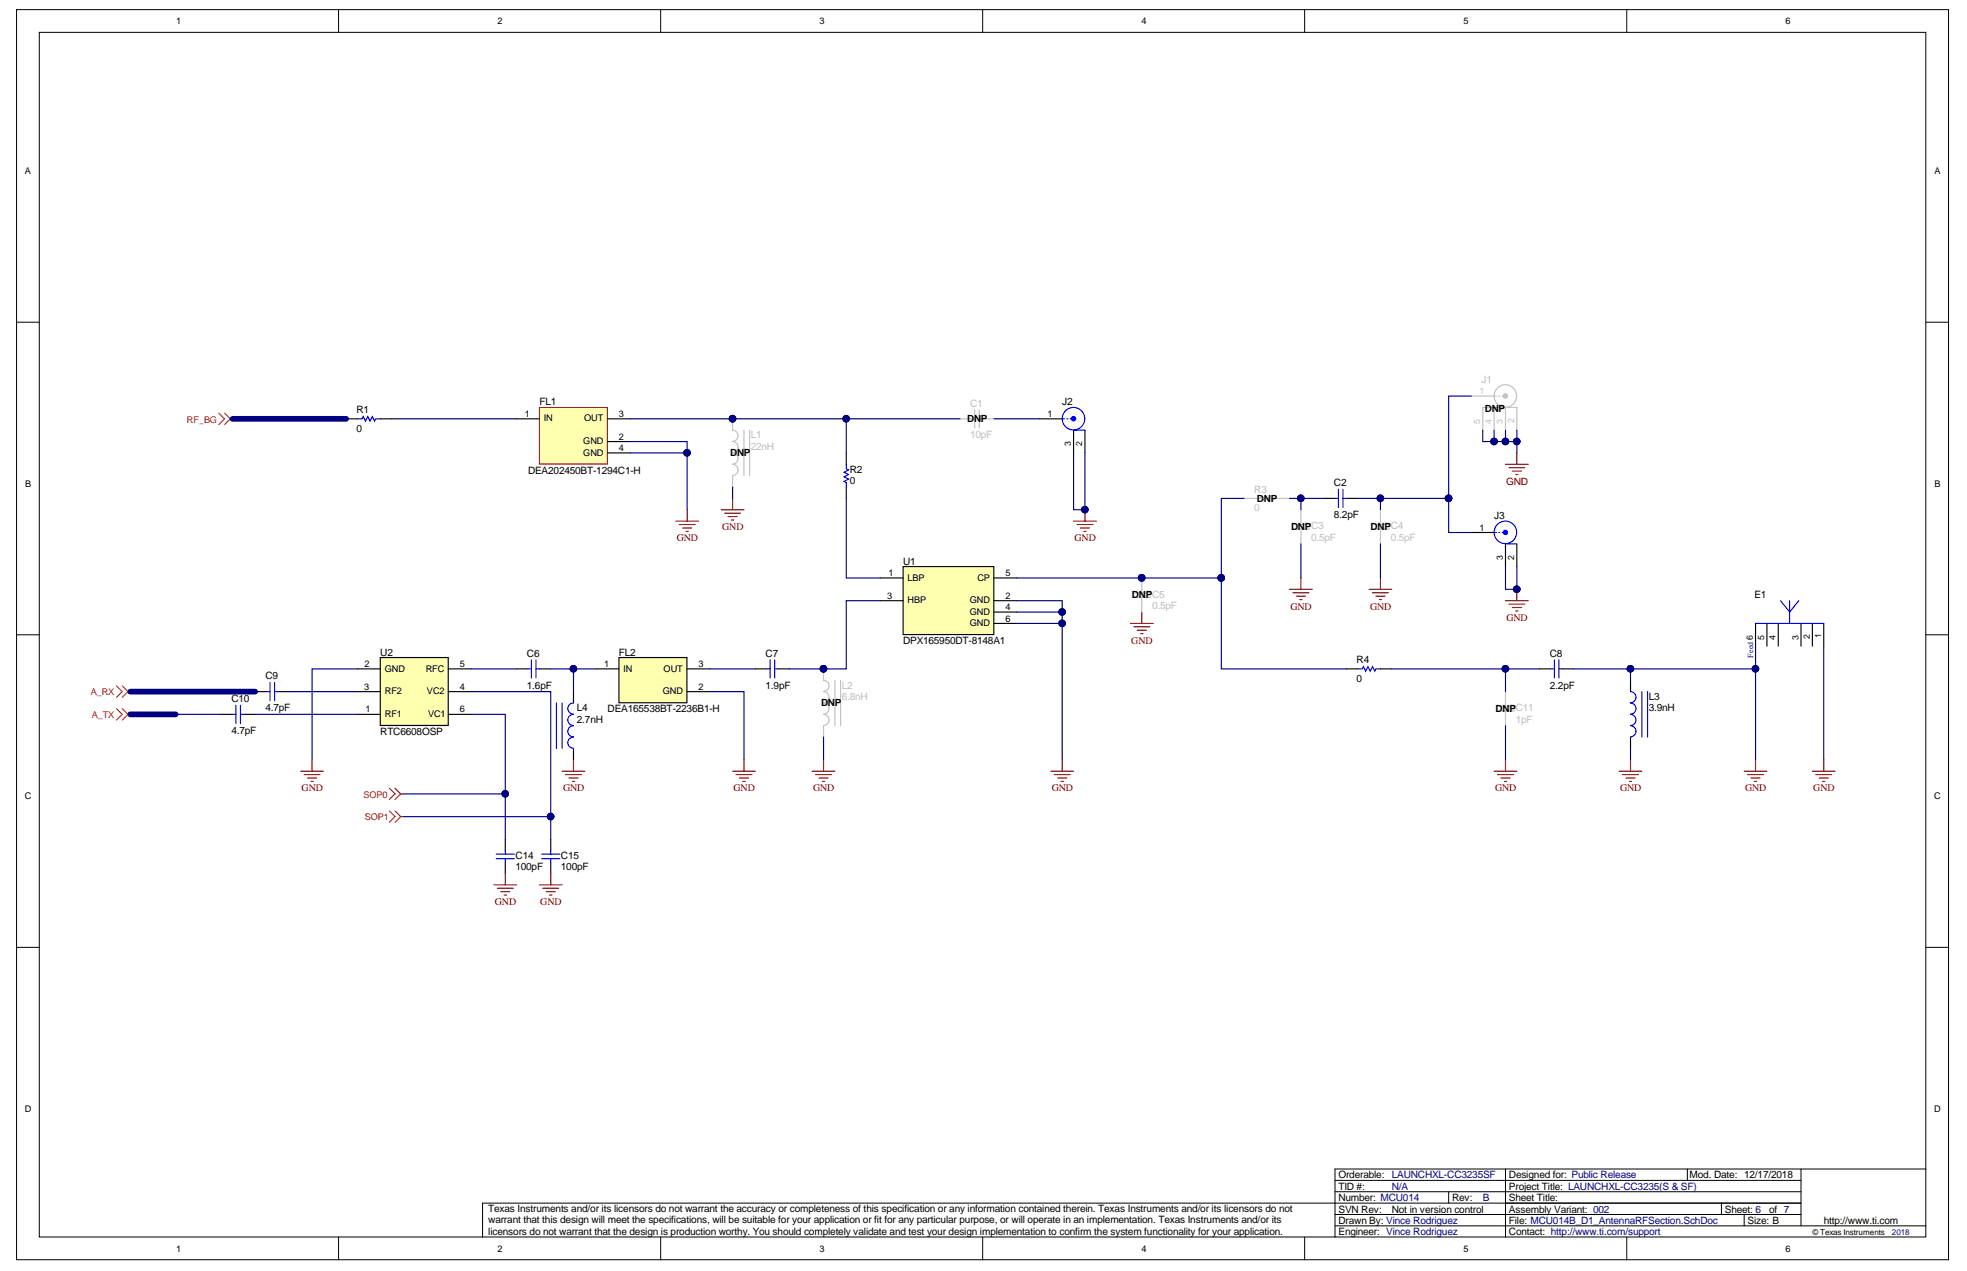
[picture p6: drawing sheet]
<svg xmlns="http://www.w3.org/2000/svg" width="432mm" height="279mm" viewBox="0 0 432 279" stroke-linecap="round" stroke-linejoin="round" font-family="sans-serif">
<defs><g id="words">
<g font-size="2.2">
<text x="118.4" y="89">FL1</text>
<text x="233.2" y="89">J2</text>
<text x="78.2" y="94.8">0</text>
<text x="78.2" y="90.8">R1</text>
<text x="212.3" y="92.7">DN</text>
<text x="215.3" y="92.7">P</text>
<text x="325.9" y="90.4">DNP</text>
<text x="160.3" y="100.2">DNP</text>
<text x="115.9" y="104">DEA202450BT-1294C1-H</text>
<text x="186.5" y="106.2">0</text>
<text x="186.5" y="103.7">R2</text>
<text x="292.8" y="106.7">C2</text>
<text x="275.9" y="110.1">DNP</text>
<text x="292.8" y="113.7">8.2pF</text>
<text x="328" y="114">J3</text>
<text x="283.4" y="116.4">DNPC3</text>
<text x="300.9" y="116.4">DNPC4</text>
<text x="198.3" y="124">U1</text>
<text x="248.5" y="131.4">DNPC5</text>
<text x="385.1" y="131.2">E1</text>
<text x="83.5" y="143.9">U2</text>
<text x="135.9" y="143.9">FL2</text>
<text x="198.3" y="141.4">DPX165950DT-8148A1</text>
<text x="58.3" y="149.2">C9</text>
<text x="115.7" y="144.2">C6</text>
<text x="168.1" y="144.2">C7</text>
<text x="297.8" y="149.7">0</text>
<text x="297.8" y="145.7">R4</text>
<text x="340.2" y="144.2">C8</text>
<text x="50.8" y="154.2">C10</text>
<text x="115.7" y="151.2">1.6pF</text>
<text x="168.1" y="151.2">1.9pF</text>
<text x="180.2" y="155.1">DNP</text>
<text x="340.2" y="151.2">2.2pF</text>
<text x="361.9" y="153.7">L3</text>
<text x="50.8" y="161.1">4.7pF</text>
<text x="58.3" y="156.2">4.7pF</text>
<text x="83.5" y="161.4">RTC6608OSP</text>
<text x="126.6" y="158.6">2.7nH</text>
<text x="126.6" y="156.2">L4</text>
<text x="133.4" y="156.4">DEA165538BT-2236B1-H</text>
<text x="328.3" y="156.3">DNPC11</text>
<text x="361.9" y="156.2">3.9nH</text>
<text x="113.2" y="191.1">100pF</text>
<text x="113.2" y="188.6">C14</text>
<text x="123.1" y="191.1">100pF</text>
<text x="123.1" y="188.6">C15</text>
<text x="293.8" y="263.7">Number: MCU014</text>
<text x="293.8" y="261.2">TID #:</text>
<text x="293.8" y="258.7">Orderable:</text>
<text x="318.8" y="263.7">Rev:</text>
<text x="331.2" y="263.7">Sheet Title:</text>
<text x="331.2" y="261.2">Project Title: LAUNCHXL-CC3235(S &amp; SF)</text>
<text x="331.2" y="258.7">Designed for: Public Release</text>
<text x="370.9" y="258.7">Mod. Date: 12/17/2018</text>
<text x="107.2" y="266.2">Texas Instruments and/or its licensors do not warrant the accuracy or completeness of this specification or any information contained therein. Texas Instruments and/or its licensors do not</text>
<text x="107.2" y="268.6">warrant that this design will meet the specifications, will be suitable for your application or fit for any particular purpose, or will operate in an implementation. Texas Instruments and/or its</text>
<text x="293.8" y="268.7">Drawn By: Vince Rodriguez</text>
<text x="293.8" y="266.2">SVN Rev:</text>
<text x="305.5" y="266.2">Not in version control</text>
<text x="331.2" y="268.7">File: MCU014B_D1_AntennaRFSection.SchDoc</text>
<text x="331.2" y="266.2">Assembly Variant: 002</text>
<text x="378.6" y="266.2">Sheet: 6</text>
<text x="383.6" y="268.7">Size: B</text>
<text x="388.4" y="266.2">of 7</text>
<text x="400.4" y="268.7">http://www.ti.com</text>
<text x="107.2" y="271">licensors do not warrant that the design is production worthy. You should completely validate and test your design implementation to confirm the system functionality for your application.</text>
<text x="293.8" y="271.2">Engineer: Vince Rodriguez</text>
<text x="331.2" y="271.2">Contact: http://www.ti.com/support</text>
</g>
<g font-size="2.2" fill="#c0bebc">
<text x="213" y="89.3">C1</text>
<text x="325.2" y="84">J1</text>
<text x="164.8" y="98.8">22nH</text>
<text x="164.8" y="96.3">L1</text>
<text x="213" y="96.3">10pF</text>
<text x="275.3" y="112.2">0</text>
<text x="275.3" y="108.2">R3</text>
<text x="287.8" y="118.7">0.5pF</text>
<text x="305.3" y="118.7">0.5pF</text>
<text x="252.9" y="133.7">0.5pF</text>
<text x="184.8" y="153.7">6.8nH</text>
<text x="184.8" y="151.2">L2</text>
<text x="332.7" y="158.6">1pF</text>
</g>
<g font-size="2.2" fill="#800000">
<text x="330.6" y="106.4">GND</text>
<text x="148.5" y="118.9">GND</text>
<text x="158.5" y="116.4">GND</text>
<text x="235.9" y="118.9">GND</text>
<text x="283.3" y="133.8">GND</text>
<text x="300.7" y="133.8">GND</text>
<text x="330.7" y="136.3">GND</text>
<text x="248.4" y="141.3">GND</text>
<text x="66.2" y="173.8">GND</text>
<text x="123.6" y="173.8">GND</text>
<text x="161" y="173.8">GND</text>
<text x="178.5" y="173.8">GND</text>
<text x="230.9" y="173.8">GND</text>
<text x="328.2" y="173.8">GND</text>
<text x="355.6" y="173.8">GND</text>
<text x="383.1" y="173.8">GND</text>
<text x="398.1" y="173.8">GND</text>
<text x="108.6" y="198.7">GND</text>
<text x="118.6" y="198.7">GND</text>
</g>
<g font-size="2.2" fill="#000080">
<text x="305.5" y="261.2">N/A</text>
<text x="305.5" y="258.7">LAUNCHXL-CC3235SF</text>
<text x="325.5" y="263.7">B</text>
</g>
<g font-size="2">
<text x="38.6" y="5.3">1</text>
<text x="109.2" y="5.3">2</text>
<text x="179.9" y="5.3">3</text>
<text x="250.6" y="5.3">4</text>
<text x="321.3" y="5.3">5</text>
<text x="391.9" y="5.3">6</text>
<text x="5.5" y="38.3">A</text>
<text x="424.7" y="38.3">A</text>
<text x="115.2" y="91.5">1</text>
<text x="119.4" y="92.5">IN</text>
<text x="128.2" y="92.5">OUT</text>
<text x="135.9" y="91.5">3</text>
<text x="230" y="91.5">1</text>
<text x="128" y="97.5">GND</text>
<text x="128" y="100">GND</text>
<text x="135.9" y="96.5">2</text>
<text x="135.9" y="99">4</text>
<text x="5.5" y="106.9">B</text>
<text x="424.7" y="106.9">B</text>
<text x="324.8" y="116.5">1</text>
<text x="194.7" y="131.5">3</text>
<text x="195" y="126.5">1</text>
<text x="199.2" y="127.5">LBP</text>
<text x="214.6" y="127.5">CP</text>
<text x="220.7" y="131.5">2</text>
<text x="220.7" y="126.5">5</text>
<text x="199.2" y="132.5">HBP</text>
<text x="212.9" y="132.5">GND</text>
<text x="212.9" y="135">GND</text>
<text x="212.9" y="137.5">GND</text>
<text x="220.7" y="134">4</text>
<text x="220.7" y="136.5">6</text>
<text x="80" y="146.4">2</text>
<text x="84.5" y="147.4">GND</text>
<text x="93.5" y="147.4">RFC</text>
<text x="100.9" y="146.4">5</text>
<text x="132.7" y="146.4">1</text>
<text x="136.9" y="147.4">IN</text>
<text x="145.7" y="147.4">OUT</text>
<text x="153.3" y="146.4">3</text>
<text x="80" y="151.4">3</text>
<text x="84.5" y="152.4">RF2</text>
<text x="93.7" y="152.4">VC2</text>
<text x="100.9" y="151.4">4</text>
<text x="145.5" y="152.4">GND</text>
<text x="153.3" y="151.4">2</text>
<text x="80.3" y="156.4">1</text>
<text x="84.5" y="157.4">RF1</text>
<text x="94" y="157.4">VC1</text>
<text x="100.9" y="156.4">6</text>
<text x="5.5" y="175.5">C</text>
<text x="424.6" y="175.5">C</text>
<text x="5.5" y="244.1">D</text>
<text x="424.6" y="244.1">D</text>
<text x="38.6" y="274.8">1</text>
<text x="109.2" y="274.8">2</text>
<text x="179.9" y="274.8">3</text>
<text x="250.6" y="274.8">4</text>
<text x="321.3" y="274.8">5</text>
<text x="391.9" y="274.8">6</text>
</g>
<text font-size="2" fill="#c0bebc" x="324.8" y="86.5">1</text>
<g font-size="2" fill="#f00">
<text x="41" y="92.8">RF_BG</text>
<text x="19.9" y="152.7">A_RX</text>
<text x="20.2" y="157.7">A_TX</text>
<text x="79.8" y="175.1">SOP0</text>
<text x="80.1" y="180.1">SOP1</text>
</g>
<g font-size="1.9" fill="#c0bebc">
<text x="324.9" y="93" transform="rotate(-90 324.9 93)">5</text>
<text x="327.4" y="93" transform="rotate(-90 327.4 93)">4</text>
<text x="329.9" y="93" transform="rotate(-90 329.9 93)">3</text>
<text x="332.4" y="93" transform="rotate(-90 332.4 93)">2</text>
</g>
<g font-size="1.9">
<text x="235.1" y="98" transform="rotate(-90 235.1 98)">3</text>
<text x="237.6" y="98" transform="rotate(-90 237.6 98)">2</text>
<text x="329.9" y="122.9" transform="rotate(-90 329.9 122.9)">3</text>
<text x="332.4" y="122.9" transform="rotate(-90 332.4 122.9)">2</text>
<text x="387.3" y="140.4" transform="rotate(-90 387.3 140.4)">5</text>
<text x="389.8" y="140.4" transform="rotate(-90 389.8 140.4)">4</text>
<text x="394.8" y="140.4" transform="rotate(-90 394.8 140.4)">3</text>
<text x="397.3" y="140.4" transform="rotate(-90 397.3 140.4)">2</text>
<text x="399.8" y="140.1" transform="rotate(-90 399.8 140.1)">1</text>
</g>
<text font-size="1.8" x="397.9" y="271.2">© Texas Instruments</text>
<text font-size="1.8" fill="#000080" x="415.3" y="271.2">2018</text>
<text font-size="1.7" fill="#000080" x="384.8" y="144.4" transform="rotate(-90 384.8 144.4)">Feed 6</text>
</g></defs>
<g fill="#fff" stroke="#000" stroke-width=".22">
<path d="M3.6 2.1h424.1v274.5h-424.1z"/>
<path d="M8.6 7.1h414.2v264.5h-414.2z"/>
</g>
<g fill="none" stroke="#000" stroke-width=".22">
<path d="M74.3 2.1v5M145 2.1v5M215.7 2.1v5M286.4 2.1v5M357.1 2.1v5M3.6 70.7h5M422.8 70.7h5M3.6 139.4h5M422.8 139.4h5M3.6 208h5M422.8 208h5M293.1 259.2h102.3"/>
<path d="M330.5 256.7h-37.4v14.9M370.4 256.7v2.5M395.4 256.7v12.4M422.8 256.7h-92.3v14.9M74.3 271.6v5M145 271.6v5M215.7 271.6v5M286.4 271.6v5M293.1 269.1h129.7M293.1 266.6h102.3M293.1 261.6h102.3M318 261.6v2.5"/>
<path d="M357.1 271.6v5M377.9 264.1v2.5M382.9 266.6v2.5M395.4 264.1h-289.5v7.5"/>
</g>
<path d="M355.4 169.3h5M356.2 170.1h3.5M356.9 170.8h2M357.7 171.6h.5M357.9 166.8v2.5" fill="none" stroke="#800000" stroke-width=".25"/>
<path d="M385.4 136.9h15M390.9 131.9l2 2.5 2-2.5M392.9 131.9v5" fill="none" stroke="#00f" stroke-width=".25"/>
<path d="M385.4 136.9v5M387.9 136.9v5M390.4 136.9v5M395.4 136.9v5M397.9 136.9v5M400.4 136.9v5" fill="none" stroke="#000" stroke-width=".25"/>
<path d="M83.5 144.4h14.9v14.9h-14.9z" fill="#ffffb0" stroke="#000" stroke-width=".25"/>
<g fill="none" stroke="#000" stroke-width=".25">
<path d="M228.2 92h5M235.7 94.4v5M238.2 94.4v5M290.6 109.4h2.5M295.6 109.4h2.5M323 116.9h5M330.5 119.4v5M333 119.4v5M48.5 156.8h2.5M53.5 156.8h2.5M56 151.8h2.5M61 151.8h2.5"/>
<path d="M78.5 156.8h5M78.5 146.9h5M78.5 151.8h5M98.4 156.8h5M98.4 146.9h5M98.4 151.8h5M113.4 146.9h2.5M118.4 146.9h2.5M125.9 151.8v2.5M165.8 146.9h2.5M170.8 146.9h2.5M295.6 146.9h2.5"/>
<path d="M303 146.9h2.5M338 146.9h2.5M343 146.9h2.5M357.9 149.4v2.4M125.9 164.3v2.5M357.9 161.8v2.5M110.9 184.3v2.5M110.9 189.3v2.5M120.9 184.3v2.5M120.9 189.3v2.5"/>
</g>
<g fill="none" stroke="#800000" stroke-width=".25">
<path d="M333 99.4v2.5M148.3 114.4h5M149.1 115.2h3.5M149.8 115.9h2M150.6 116.7h.5M150.8 111.9v2.5M158.3 111.9h5M159.1 112.7h3.5M159.8 113.4h2M160.6 114.2h.5M160.8 109.4v2.5M235.7 114.4h5"/>
<path d="M236.4 115.2h3.5M237.2 115.9h2M237.9 116.7h.5M238.2 111.9v2.5M330.5 101.9h5M331.2 102.7h3.5M332 103.4h2M332.7 104.2h.5M248.2 136.9h4.9M248.9 137.6h3.5M249.6 138.4h2M250.4 139.1h.5"/>
<path d="M250.6 134.4v2.5M283.1 129.4h5M283.8 130.1h3.5M284.6 130.9h2M285.3 131.6h.5M285.6 126.9v2.5M300.5 129.4h5M301.3 130.1h3.5M302 130.9h2M302.8 131.6h.5M303 126.9v2.5M330.5 131.9h5"/>
<path d="M331.2 132.6h3.5M332 133.4h2M332.7 134.1h.5M333 129.4v2.5M66 169.3h5M66.8 170.1h3.5M67.5 170.8h2M68.3 171.6h.5M68.5 166.8v2.5M123.4 169.3h5M124.1 170.1h3.5M124.9 170.8h2"/>
<path d="M125.6 171.6h.5M125.9 166.8v2.5M160.8 169.3h5M161.6 170.1h3.5M162.3 170.8h2M163.1 171.6h.5M163.3 166.8v2.5M178.3 169.3h5M179 170.1h3.5M179.8 170.8h2M180.5 171.6h.5M180.8 166.8v2.5"/>
<path d="M230.7 169.3h5M231.4 170.1h3.5M232.2 170.8h2M232.9 171.6h.5M233.2 166.8v2.5M328 169.3h5M328.7 170.1h3.5M329.5 170.8h2M330.2 171.6h.5M330.5 166.8v2.5M382.9 169.3h5M383.6 170.1h3.5"/>
<path d="M384.4 170.8h2M385.1 171.6h.5M385.4 166.8v2.5M397.9 169.3h4.9M398.6 170.1h3.5M399.4 170.8h1.9M400.1 171.6h.5M400.4 166.8v2.5M108.4 194.3h5M109.2 195h3.5M109.9 195.8h2M110.7 196.5h.5"/>
<path d="M110.9 191.8v2.5M118.4 194.3h5M119.2 195h3.5M119.9 195.8h2M120.7 196.5h.5M120.9 191.8v2.5"/>
</g>
<g fill="none" stroke="#c0bebc" stroke-width=".25">
<path d="M160.8 92v2.4a1.22 1.22 0 0 1 1.2 1.3 1.22 1.22 0 0 1-1.2 1.2 1.25 1.25 0 0 1 1.2 1.2 1.25 1.25 0 0 1-1.2 1.3M160.8 99.4a1.22 1.22 0 0 1 1.2 1.3 1.22 1.22 0 0 1-1.2 1.2M163.3 94.4v10M164.6 94.4v10M210.7 92h3.3M214 90v4M215 92h3.2M215 90v4M323 87h5M325.5 94.4v-4.9h7.5v4.9M328 89.5v4.9M328.2 87h.3"/>
<path d="M329 87h.2M329.7 87h.3M330.5 89.5v4.9M160.8 101.9a1.22 1.22 0 0 1 1.2 1.3 1.22 1.22 0 0 1-1.2 1.2M160.8 104.4v2.5M273.1 109.4h3.5l.2-.5 .5 1 .5-1 .5 1 .5-1 .5 1 .3-.5h3.5M283.6 115.2h4M283.6 116.2h4M285.6 111.9v3.3M285.6 116.2v3.2M301 115.2h4M301 116.2h4"/>
<path d="M303 111.9v3.3M303 116.2v3.2M248.7 130.1h3.9M248.7 131.1h3.9M250.6 126.9v3.2M250.6 131.1v3.3M180.8 146.9v2.5a1.22 1.22 0 0 1 1.2 1.2 1.22 1.22 0 0 1-1.2 1.2M180.8 151.8a1.22 1.22 0 0 1 1.2 1.3 1.22 1.22 0 0 1-1.2 1.2M180.8 154.3a1.22 1.22 0 0 1 1.2 1.3 1.22 1.22 0 0 1-1.2 1.2M180.8 156.8a1.22 1.22 0 0 1 1.2 1.3 1.22 1.22 0 0 1-1.2 1.2M180.8 159.3v2.5M183.3 149.4v9.9"/>
<path d="M184.5 149.4v9.9M328.5 155.1h4M328.5 156.1h4M330.5 151.8v3.3M330.5 156.1v3.2"/>
<circle cx="330.5" cy="86.9" r="2.47"/>
</g>
<g fill="none" stroke="#f00" stroke-width=".25">
<path d="M48 90.7l1.3 1.3-1.3 1.2M49.3 90.7l1.2 1.3M50.5 92l-1.2 1.2M50.5 92h.5M25.6 150.6l1.2 1.2-1.2 1.3M25.6 155.6l1.2 1.2-1.2 1.3M26.8 150.6l1.3 1.2M26.8 155.6l1.3 1.2M28.1 151.8l-1.3 1.3M28.1 151.8h.5M28.1 156.8l-1.3 1.3M28.1 156.8h.5"/>
<path d="M85.5 178l1.2 1.3-1.2 1.2M85.5 173.1l1.2 1.2-1.2 1.3M86.7 178l1.3 1.3M86.7 173.1l1.3 1.2M88 179.3l-1.3 1.2M88 179.3h.5M88 174.3l-1.3 1.3M88 174.3h.5"/>
</g>
<g fill="none" stroke="#00f" stroke-width=".25">
<path d="M233.4 92h.3M234.2 92h.2M234.9 92h.3M235.7 94.4h2.5M293.1 109.4h.7M293.8 107.4v4M294.8 109.4h.8M294.8 107.4v4M328.2 116.9h.3M329 116.9h.2M329.7 116.9h.3M330.5 119.4h2.5"/>
<path d="M51 156.8h.8M51.8 154.8v4M52.8 154.8v4M52.8 156.8h.7M58.5 151.8h.8M59.3 149.8v4M60.3 149.8v4M60.3 151.8h.7M115.9 146.9h.8M116.7 144.9v4M117.7 144.9v4M117.7 146.9h.7"/>
<path d="M122.2 154.3v10M123.4 154.3v10M125.9 159.3a1.22 1.22 0 0 0-1.3 1.3 1.22 1.22 0 0 0 1.3 1.2M125.9 156.8a1.22 1.22 0 0 0-1.3 1.3 1.22 1.22 0 0 0 1.3 1.2M125.9 154.3a1.22 1.22 0 0 0-1.3 1.3 1.22 1.22 0 0 0 1.3 1.2M168.3 146.9h.8M169.1 144.9v4M170.1 146.9h.7M170.1 144.9v4M298.1 146.9h1l.2-.5 .5 1 .5-1 .5 1 .5-1 .5 1 .2-.5h1M340.5 146.9h.7M341.2 144.9v4"/>
<path d="M342.2 146.9h.8M342.2 144.9v4M357.9 151.8a1.22 1.22 0 0 1 1.2 1.3 1.22 1.22 0 0 1-1.2 1.2M357.9 154.3a1.22 1.22 0 0 1 1.2 1.3 1.22 1.22 0 0 1-1.2 1.2M357.9 156.8a1.22 1.22 0 0 1 1.2 1.3 1.22 1.22 0 0 1-1.2 1.2M357.9 159.3a1.22 1.22 0 0 1 1.2 1.3 1.22 1.22 0 0 1-1.2 1.2M360.4 151.8v10M361.7 151.8v10M125.9 161.8a1.22 1.22 0 0 0-1.3 1.3 1.22 1.22 0 0 0 1.3 1.2M108.9 187.5h4M108.9 188.5h4M110.9 186.8v.7"/>
<path d="M110.9 188.5v.8M118.9 187.5h4M118.9 188.5h4M120.9 186.8v.7M120.9 188.5v.8"/>
<circle cx="235.7" cy="91.9" r="2.47"/>
<circle cx="330.5" cy="116.9" r="2.47"/>
</g>
<g fill="#000080" stroke="#000080" stroke-width=".22">
<circle cx="238.1" cy="111.9" r=".72"/>
<circle cx="333" cy="129.4" r=".72"/>
<circle cx="250.6" cy="126.9" r=".72"/>
<circle cx="160.8" cy="91.9" r=".72"/>
<circle cx="180.8" cy="146.8" r=".72"/>
</g>
<g fill="#00f" stroke="#00f" stroke-width=".25">
<circle cx="235.7" cy="91.9" r=".47"/>
<circle cx="330.5" cy="116.9" r=".47"/>
</g>
<circle cx="330.5" cy="86.9" r=".47" fill="#c0bebc" stroke="#c0bebc" stroke-width=".25"/>
<path d="M118.4 89.5h14.9v12.4h-14.9z" fill="#ffffb0" stroke="#800000" stroke-width=".22"/>
<path d="M113.4 92h5M133.4 92h5M133.4 96.9h5M133.4 99.4h5" fill="none" stroke="#000" stroke-width=".25"/>
<path d="M135.9 144.4h14.9v9.9h-14.9z" fill="#ffffb0" stroke="#000" stroke-width=".25"/>
<path d="M130.9 146.9h5M150.8 146.9h5M150.8 151.8h5" fill="none" stroke="#000" stroke-width=".25"/>
<path d="M198.3 124.4h19.9v14.9h-19.9z" fill="#ffffb0" stroke="#000" stroke-width=".25"/>
<path d="M76 92h2.5M83.5 92h2.5M185.8 99.4v2.5M185.8 106.9v2.5M193.3 126.9h5M193.3 131.9h5M218.2 126.9h5M218.2 131.9h5M218.2 134.4h5M218.2 136.9h5" fill="none" stroke="#000" stroke-width=".25"/>
<path d="M78.5 92h1l.2-.5 .5 1 .5-1 .5 1 .5-1 .5 1 .3-.5h1M185.8 101.9v1l.5 .3-1 .5 1 .5-1 .5 1 .5-1 .5 .5 .2v1" fill="none" stroke="#00f" stroke-width=".25"/>
<g fill="none" stroke="#000080" stroke-width=".25">
<path d="M86 92h27.4M138.4 96.9h12.4v15M138.4 92h72.3M138.4 99.4h12.4M185.8 92v7.4M218.2 92h10M235.7 99.4v12.5h2.5v-12.5M323 87h-5v22.4M325.5 94.4v2.5h7.5M328 94.4v2.5M330.5 94.4v2.5M333 94.4v5"/>
<path d="M160.8 106.9v2.5M185.8 109.4v17.5h7.5M273.1 109.4h-5v17.5M283.1 109.4h7.5M285.6 109.4v2.5M285.6 119.4v7.5M298.1 109.4h19.9M303 109.4v2.5M303 119.4v7.5M318 109.4v7.5h5M193.3 131.9h-7.5v15h-12.5M223.2 131.9h10v34.9"/>
<path d="M223.2 126.9h44.9M223.2 134.4h10M223.2 136.9h10M268.1 126.9v20h27.5M330.5 124.4v5h2.5v-5M38.6 156.8h9.9M56 156.8h22.5M63.5 151.8h15M78.5 146.9h-10v19.9M103.4 151.8h17.5v27.5h-32.4M103.4 156.8h7.5v17.5h-22.4M103.4 146.9h10"/>
<path d="M120.9 146.9h10M125.9 146.9v4.9M155.8 151.8h7.5v15M155.8 146.9h10M305.5 146.9h32.5M330.5 146.9v4.9M330.5 159.3v7.5M357.9 146.9v2.5M385.4 141.9v5h-39.9M385.4 146.9v19.9M400.4 141.9v24.9M110.9 174.3v10"/>
<path d="M120.9 179.3v5M180.8 161.8v5M357.9 164.3v2.5"/>
</g>
<g fill="#000080" stroke="#000080" stroke-width=".22">
<circle cx="357.9" cy="146.8" r=".72"/>
<circle cx="150.8" cy="99.4" r=".72"/>
<circle cx="233.2" cy="134.4" r=".72"/>
<circle cx="233.2" cy="136.8" r=".72"/>
<circle cx="250.6" cy="126.9" r=".72"/>
<circle cx="268.1" cy="126.9" r=".72"/>
<circle cx="330.5" cy="146.8" r=".72"/>
<circle cx="125.9" cy="146.8" r=".72"/>
<circle cx="110.9" cy="174.3" r=".72"/>
<circle cx="120.9" cy="179.3" r=".72"/>
<circle cx="385.4" cy="146.8" r=".72"/>
<circle cx="238.1" cy="111.9" r=".72"/>
<circle cx="185.8" cy="91.9" r=".72"/>
<circle cx="180.8" cy="146.8" r=".72"/>
<circle cx="333" cy="129.4" r=".72"/>
<circle cx="333" cy="96.9" r=".72"/>
<circle cx="328" cy="96.9" r=".72"/>
<circle cx="330.5" cy="96.9" r=".72"/>
<circle cx="318" cy="109.4" r=".72"/>
<circle cx="160.8" cy="91.9" r=".72"/>
<circle cx="285.6" cy="109.4" r=".72"/>
<circle cx="303" cy="109.4" r=".72"/>
</g>
<path d="M51 92h25M28.6 151.8h27.4M28.6 156.8h10" fill="none" stroke="#000080" stroke-width="1.2"/>
<use href="#words"/>
</svg>
